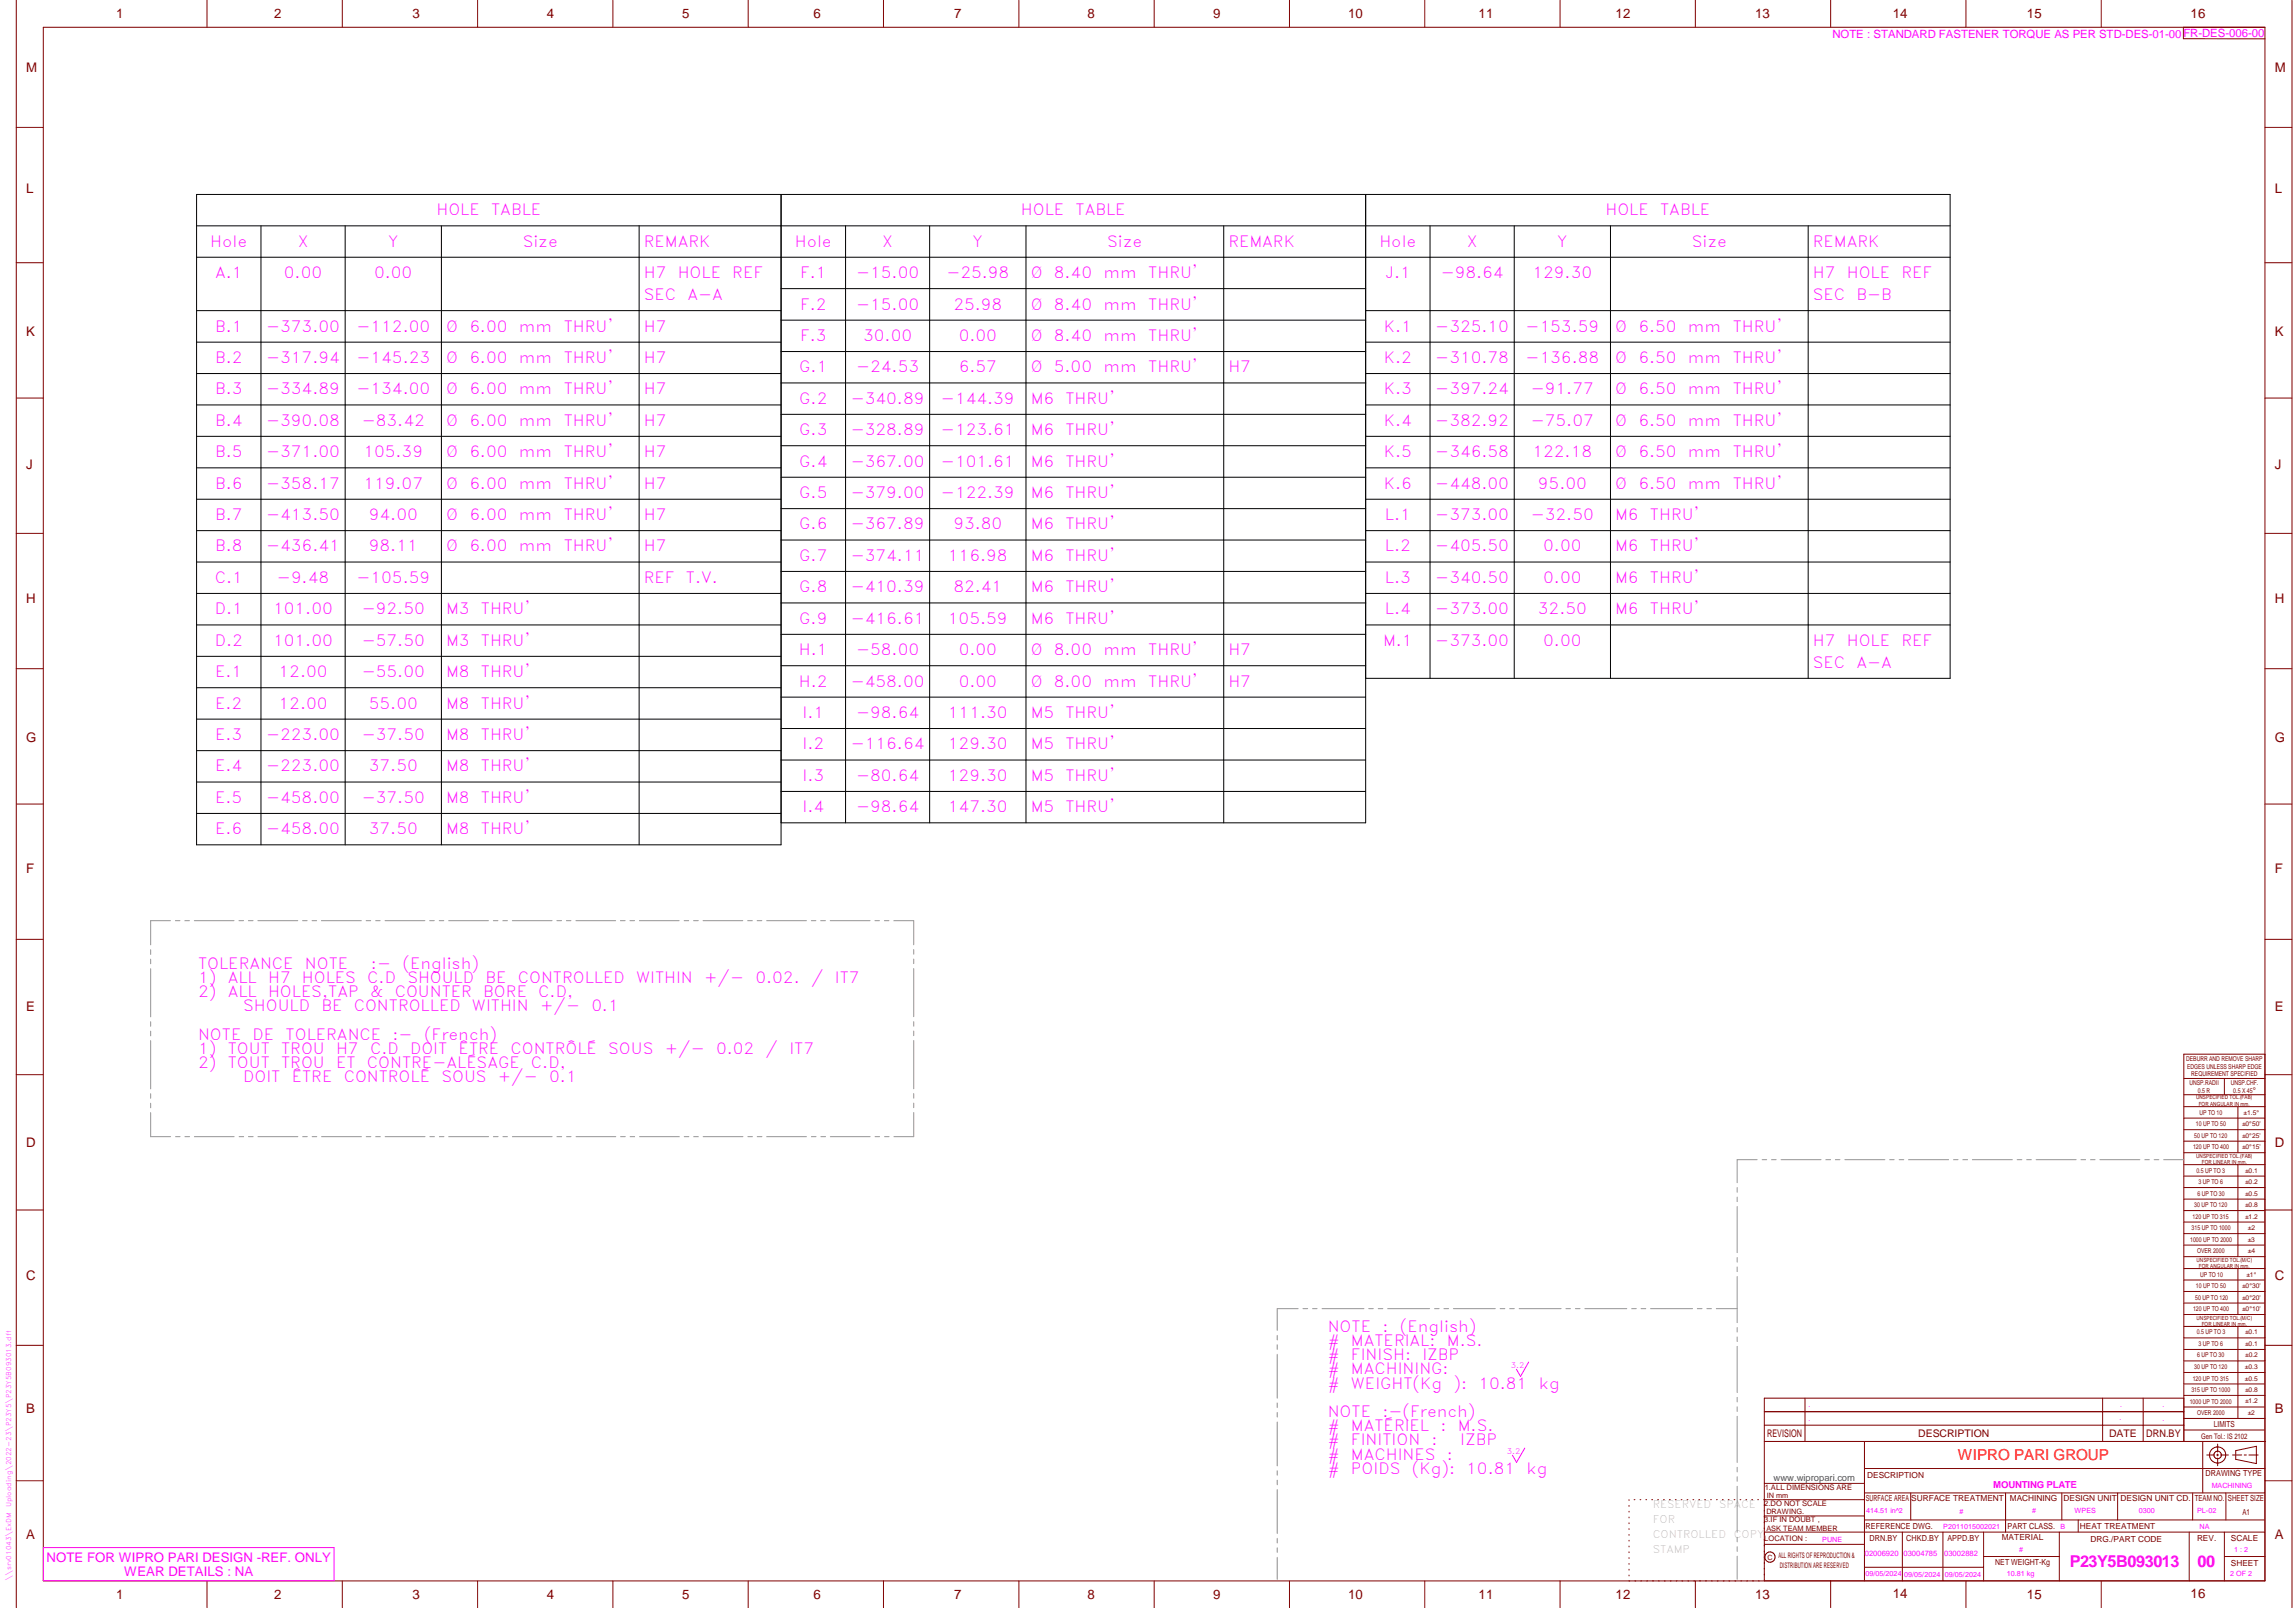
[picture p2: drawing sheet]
<svg xmlns="http://www.w3.org/2000/svg" width="848mm" height="594mm" viewBox="0 0 848 594" stroke-linecap="round" stroke-linejoin="round" font-family="sans-serif">
<defs><g id="words">
<g font-size="6" fill="#f0f">
<text x="764.8" y="578.9">P23Y5B093013</text>
<text x="812.1" y="578.9">00</text>
</g>
<g font-size="5.7" fill="#f0f">
<text x="161.3" y="79.5">HOLE</text>
<text x="181.5" y="79.5">TABLE</text>
<text x="377.3" y="79.5">HOLE</text>
<text x="397.4" y="79.5">TABLE</text>
<text x="593.3" y="79.5">HOLE</text>
<text x="613.5" y="79.5">TABLE</text>
<text x="77.7" y="91.1">Hole</text>
<text x="110" y="91.1">X</text>
<text x="143.4" y="91.1">Y</text>
<text x="193.2" y="91.1">Size</text>
<text x="237.9" y="91.1">REMARK</text>
<text x="293.7" y="91.1">Hole</text>
<text x="326" y="91.1">X</text>
<text x="359.4" y="91.1">Y</text>
<text x="409.2" y="91.1">Size</text>
<text x="453.9" y="91.1">REMARK</text>
<text x="509.7" y="91.1">Hole</text>
<text x="542" y="91.1">X</text>
<text x="575.4" y="91.1">Y</text>
<text x="625.2" y="91.1">Size</text>
<text x="669.9" y="91.1">REMARK</text>
<text x="79.5" y="102.8">A.1</text>
<text x="104.9" y="102.8">0.00</text>
<text x="138.3" y="102.8">0.00</text>
<text x="237.9" y="102.8">H7</text>
<text x="250.4" y="102.8">HOLE</text>
<text x="270.6" y="102.8">REF</text>
<text x="295.7" y="102.8">F.1</text>
<text x="316.4" y="102.8">-15.00</text>
<text x="349.7" y="102.8">-25.98</text>
<text x="380.9" y="102.8">Ø</text>
<text x="389.5" y="102.8">8.40</text>
<text x="407.7" y="102.8">mm</text>
<text x="424.3" y="102.8">THRU'</text>
<text x="511.8" y="102.8">J.1</text>
<text x="532.4" y="102.8">-98.64</text>
<text x="566.3" y="102.8">129.30</text>
<text x="669.9" y="102.8">H7</text>
<text x="682.4" y="102.8">HOLE</text>
<text x="702.6" y="102.8">REF</text>
<text x="237.9" y="110.9">SEC</text>
<text x="254" y="110.9">A-A</text>
<text x="669.9" y="110.9">SEC</text>
<text x="686" y="110.9">B-B</text>
<text x="295.7" y="114.4">F.2</text>
<text x="316.4" y="114.4">-15.00</text>
<text x="352.3" y="114.4">25.98</text>
<text x="380.9" y="114.4">Ø</text>
<text x="389.5" y="114.4">8.40</text>
<text x="407.7" y="114.4">mm</text>
<text x="424.3" y="114.4">THRU'</text>
<text x="79.5" y="122.5">B.1</text>
<text x="98.4" y="122.5">-373.00</text>
<text x="131.7" y="122.5">-112.00</text>
<text x="164.8" y="122.5">Ø</text>
<text x="173.4" y="122.5">6.00</text>
<text x="191.7" y="122.5">mm</text>
<text x="208.3" y="122.5">THRU'</text>
<text x="237.9" y="122.5">H7</text>
<text x="295.7" y="126">F.3</text>
<text x="319" y="126">30.00</text>
<text x="354.3" y="126">0.00</text>
<text x="380.9" y="126">Ø</text>
<text x="389.5" y="126">8.40</text>
<text x="407.7" y="126">mm</text>
<text x="424.3" y="126">THRU'</text>
<text x="511.3" y="122.5">K.1</text>
<text x="530.4" y="122.5">-325.10</text>
<text x="563.8" y="122.5">-153.59</text>
<text x="596.9" y="122.5">Ø</text>
<text x="605.4" y="122.5">6.50</text>
<text x="623.7" y="122.5">mm</text>
<text x="640.3" y="122.5">THRU'</text>
<text x="79.5" y="134.1">B.2</text>
<text x="98.4" y="134.1">-317.94</text>
<text x="131.7" y="134.1">-145.23</text>
<text x="164.8" y="134.1">Ø</text>
<text x="173.4" y="134.1">6.00</text>
<text x="191.7" y="134.1">mm</text>
<text x="208.3" y="134.1">THRU'</text>
<text x="237.9" y="134.1">H7</text>
<text x="295.4" y="137.6">G.1</text>
<text x="316.4" y="137.6">-24.53</text>
<text x="354.3" y="137.6">6.57</text>
<text x="380.9" y="137.6">Ø</text>
<text x="389.5" y="137.6">5.00</text>
<text x="407.7" y="137.6">mm</text>
<text x="424.3" y="137.6">THRU'</text>
<text x="453.9" y="137.6">H7</text>
<text x="511.3" y="134.1">K.2</text>
<text x="530.4" y="134.1">-310.78</text>
<text x="563.8" y="134.1">-136.88</text>
<text x="596.9" y="134.1">Ø</text>
<text x="605.4" y="134.1">6.50</text>
<text x="623.7" y="134.1">mm</text>
<text x="640.3" y="134.1">THRU'</text>
<text x="79.5" y="145.7">B.3</text>
<text x="98.4" y="145.7">-334.89</text>
<text x="131.7" y="145.7">-134.00</text>
<text x="164.8" y="145.7">Ø</text>
<text x="173.4" y="145.7">6.00</text>
<text x="191.7" y="145.7">mm</text>
<text x="208.3" y="145.7">THRU'</text>
<text x="237.9" y="145.7">H7</text>
<text x="295.4" y="149.2">G.2</text>
<text x="314.4" y="149.2">-340.89</text>
<text x="347.7" y="149.2">-144.39</text>
<text x="380.9" y="149.2">M6</text>
<text x="393.7" y="149.2">THRU'</text>
<text x="511.3" y="145.7">K.3</text>
<text x="530.4" y="145.7">-397.24</text>
<text x="565.7" y="145.7">-91.77</text>
<text x="596.9" y="145.7">Ø</text>
<text x="605.4" y="145.7">6.50</text>
<text x="623.7" y="145.7">mm</text>
<text x="640.3" y="145.7">THRU'</text>
<text x="79.5" y="157.4">B.4</text>
<text x="98.4" y="157.4">-390.08</text>
<text x="133.7" y="157.4">-83.42</text>
<text x="164.8" y="157.4">Ø</text>
<text x="173.4" y="157.4">6.00</text>
<text x="191.7" y="157.4">mm</text>
<text x="208.3" y="157.4">THRU'</text>
<text x="237.9" y="157.4">H7</text>
<text x="295.4" y="160.8">G.3</text>
<text x="314.4" y="160.8">-328.89</text>
<text x="347.7" y="160.8">-123.61</text>
<text x="380.9" y="160.8">M6</text>
<text x="393.7" y="160.8">THRU'</text>
<text x="511.3" y="157.4">K.4</text>
<text x="530.4" y="157.4">-382.92</text>
<text x="565.7" y="157.4">-75.07</text>
<text x="596.9" y="157.4">Ø</text>
<text x="605.4" y="157.4">6.50</text>
<text x="623.7" y="157.4">mm</text>
<text x="640.3" y="157.4">THRU'</text>
<text x="79.5" y="169">B.5</text>
<text x="98.4" y="169">-371.00</text>
<text x="134.3" y="169">105.39</text>
<text x="164.8" y="169">Ø</text>
<text x="173.4" y="169">6.00</text>
<text x="191.7" y="169">mm</text>
<text x="208.3" y="169">THRU'</text>
<text x="237.9" y="169">H7</text>
<text x="295.4" y="172.4">G.4</text>
<text x="314.4" y="172.4">-367.00</text>
<text x="347.7" y="172.4">-101.61</text>
<text x="380.9" y="172.4">M6</text>
<text x="393.7" y="172.4">THRU'</text>
<text x="511.3" y="169">K.5</text>
<text x="530.4" y="169">-346.58</text>
<text x="566.3" y="169">122.18</text>
<text x="596.9" y="169">Ø</text>
<text x="605.4" y="169">6.50</text>
<text x="623.7" y="169">mm</text>
<text x="640.3" y="169">THRU'</text>
<text x="79.5" y="180.6">B.6</text>
<text x="98.4" y="180.6">-358.17</text>
<text x="134.3" y="180.6">119.07</text>
<text x="164.8" y="180.6">Ø</text>
<text x="173.4" y="180.6">6.00</text>
<text x="191.7" y="180.6">mm</text>
<text x="208.3" y="180.6">THRU'</text>
<text x="237.9" y="180.6">H7</text>
<text x="295.4" y="184">G.5</text>
<text x="314.4" y="184">-379.00</text>
<text x="347.7" y="184">-122.39</text>
<text x="380.9" y="184">M6</text>
<text x="393.7" y="184">THRU'</text>
<text x="511.3" y="180.6">K.6</text>
<text x="530.4" y="180.6">-448.00</text>
<text x="568.3" y="180.6">95.00</text>
<text x="596.9" y="180.6">Ø</text>
<text x="605.4" y="180.6">6.50</text>
<text x="623.7" y="180.6">mm</text>
<text x="640.3" y="180.6">THRU'</text>
<text x="79.5" y="192.2">B.7</text>
<text x="98.4" y="192.2">-413.50</text>
<text x="136.3" y="192.2">94.00</text>
<text x="164.8" y="192.2">Ø</text>
<text x="173.4" y="192.2">6.00</text>
<text x="191.7" y="192.2">mm</text>
<text x="208.3" y="192.2">THRU'</text>
<text x="237.9" y="192.2">H7</text>
<text x="295.4" y="195.6">G.6</text>
<text x="314.4" y="195.6">-367.89</text>
<text x="352.3" y="195.6">93.80</text>
<text x="380.9" y="195.6">M6</text>
<text x="393.7" y="195.6">THRU'</text>
<text x="511.8" y="192.2">L.1</text>
<text x="530.4" y="192.2">-373.00</text>
<text x="565.7" y="192.2">-32.50</text>
<text x="596.9" y="192.2">M6</text>
<text x="609.7" y="192.2">THRU'</text>
<text x="79.5" y="203.8">B.8</text>
<text x="98.4" y="203.8">-436.41</text>
<text x="136.3" y="203.8">98.11</text>
<text x="164.8" y="203.8">Ø</text>
<text x="173.4" y="203.8">6.00</text>
<text x="191.7" y="203.8">mm</text>
<text x="208.3" y="203.8">THRU'</text>
<text x="237.9" y="203.8">H7</text>
<text x="511.8" y="203.8">L.2</text>
<text x="530.4" y="203.8">-405.50</text>
<text x="570.3" y="203.8">0.00</text>
<text x="596.9" y="203.8">M6</text>
<text x="609.7" y="203.8">THRU'</text>
<text x="295.4" y="207.3">G.7</text>
<text x="314.4" y="207.3">-374.11</text>
<text x="350.3" y="207.3">116.98</text>
<text x="380.9" y="207.3">M6</text>
<text x="393.7" y="207.3">THRU'</text>
<text x="79.3" y="215.4">C.1</text>
<text x="102.3" y="215.4">-9.48</text>
<text x="131.7" y="215.4">-105.59</text>
<text x="237.9" y="215.4">REF</text>
<text x="253.5" y="215.4">T.V.</text>
<text x="511.8" y="215.4">L.3</text>
<text x="530.4" y="215.4">-340.50</text>
<text x="570.3" y="215.4">0.00</text>
<text x="596.9" y="215.4">M6</text>
<text x="609.7" y="215.4">THRU'</text>
<text x="295.4" y="218.9">G.8</text>
<text x="314.4" y="218.9">-410.39</text>
<text x="352.3" y="218.9">82.41</text>
<text x="380.9" y="218.9">M6</text>
<text x="393.7" y="218.9">THRU'</text>
<text x="79.3" y="227">D.1</text>
<text x="101" y="227">101.00</text>
<text x="133.7" y="227">-92.50</text>
<text x="164.8" y="227">M3</text>
<text x="177.7" y="227">THRU'</text>
<text x="511.8" y="227">L.4</text>
<text x="530.4" y="227">-373.00</text>
<text x="568.3" y="227">32.50</text>
<text x="596.9" y="227">M6</text>
<text x="609.7" y="227">THRU'</text>
<text x="295.4" y="230.5">G.9</text>
<text x="314.4" y="230.5">-416.61</text>
<text x="350.3" y="230.5">105.59</text>
<text x="380.9" y="230.5">M6</text>
<text x="393.7" y="230.5">THRU'</text>
<text x="79.3" y="238.6">D.2</text>
<text x="101" y="238.6">101.00</text>
<text x="133.7" y="238.6">-57.50</text>
<text x="164.8" y="238.6">M3</text>
<text x="177.7" y="238.6">THRU'</text>
<text x="511.1" y="238.6">M.1</text>
<text x="530.4" y="238.6">-373.00</text>
<text x="570.3" y="238.6">0.00</text>
<text x="669.9" y="238.6">H7</text>
<text x="682.4" y="238.6">HOLE</text>
<text x="702.6" y="238.6">REF</text>
<text x="295.2" y="242.1">H.1</text>
<text x="316.4" y="242.1">-58.00</text>
<text x="354.3" y="242.1">0.00</text>
<text x="380.9" y="242.1">Ø</text>
<text x="389.5" y="242.1">8.00</text>
<text x="407.7" y="242.1">mm</text>
<text x="424.3" y="242.1">THRU'</text>
<text x="453.9" y="242.1">H7</text>
<text x="79.5" y="250.2">E.1</text>
<text x="103" y="250.2">12.00</text>
<text x="133.7" y="250.2">-55.00</text>
<text x="164.8" y="250.2">M8</text>
<text x="177.7" y="250.2">THRU'</text>
<text x="669.9" y="246.7">SEC</text>
<text x="686" y="246.7">A-A</text>
<text x="295.2" y="253.7">H.2</text>
<text x="314.4" y="253.7">-458.00</text>
<text x="354.3" y="253.7">0.00</text>
<text x="380.9" y="253.7">Ø</text>
<text x="389.5" y="253.7">8.00</text>
<text x="407.7" y="253.7">mm</text>
<text x="424.3" y="253.7">THRU'</text>
<text x="453.9" y="253.7">H7</text>
<text x="79.5" y="261.8">E.2</text>
<text x="103" y="261.8">12.00</text>
<text x="136.3" y="261.8">55.00</text>
<text x="164.8" y="261.8">M8</text>
<text x="177.7" y="261.8">THRU'</text>
<text x="296.5" y="265.3">I.1</text>
<text x="316.4" y="265.3">-98.64</text>
<text x="350.3" y="265.3">111.30</text>
<text x="380.9" y="265.3">M5</text>
<text x="393.7" y="265.3">THRU'</text>
<text x="79.5" y="273.4">E.3</text>
<text x="98.4" y="273.4">-223.00</text>
<text x="133.7" y="273.4">-37.50</text>
<text x="164.8" y="273.4">M8</text>
<text x="177.7" y="273.4">THRU'</text>
<text x="296.5" y="276.9">I.2</text>
<text x="314.4" y="276.9">-116.64</text>
<text x="350.3" y="276.9">129.30</text>
<text x="380.9" y="276.9">M5</text>
<text x="393.7" y="276.9">THRU'</text>
<text x="79.5" y="285">E.4</text>
<text x="98.4" y="285">-223.00</text>
<text x="136.3" y="285">37.50</text>
<text x="164.8" y="285">M8</text>
<text x="177.7" y="285">THRU'</text>
<text x="296.5" y="288.5">I.3</text>
<text x="316.4" y="288.5">-80.64</text>
<text x="350.3" y="288.5">129.30</text>
<text x="380.9" y="288.5">M5</text>
<text x="393.7" y="288.5">THRU'</text>
<text x="79.5" y="296.6">E.5</text>
<text x="98.4" y="296.6">-458.00</text>
<text x="133.7" y="296.6">-37.50</text>
<text x="164.8" y="296.6">M8</text>
<text x="177.7" y="296.6">THRU'</text>
<text x="296.5" y="300.1">I.4</text>
<text x="316.4" y="300.1">-98.64</text>
<text x="350.3" y="300.1">147.30</text>
<text x="380.9" y="300.1">M5</text>
<text x="393.7" y="300.1">THRU'</text>
<text x="79.5" y="308.2">E.6</text>
<text x="98.4" y="308.2">-458.00</text>
<text x="136.3" y="308.2">37.50</text>
<text x="164.8" y="308.2">M8</text>
<text x="177.7" y="308.2">THRU'</text>
<text x="73.2" y="357.8">TOLERANCE</text>
<text x="112.7" y="357.8">NOTE</text>
<text x="137.1" y="357.8">:-</text>
<text x="148.7" y="357.8">(English)</text>
<text x="73.2" y="363.1">1)</text>
<text x="84.2" y="363.1">ALL</text>
<text x="99.1" y="363.1">H7</text>
<text x="111.6" y="363.1">HOLES</text>
<text x="135.7" y="363.1">C.D</text>
<text x="150.5" y="363.1">SHOULD</text>
<text x="179.4" y="363.1">BE</text>
<text x="191.4" y="363.1">CONTROLLED</text>
<text x="235.1" y="363.1">WITHIN</text>
<text x="260.2" y="363.1">+/-</text>
<text x="279.2" y="363.1">0.02.</text>
<text x="299.8" y="363.1">/</text>
<text x="308.5" y="363.1">IT7</text>
<text x="73.2" y="368.4">2)</text>
<text x="84.2" y="368.4">ALL</text>
<text x="99.1" y="368.4">HOLES,TAP</text>
<text x="136.7" y="368.4">&amp;</text>
<text x="145.9" y="368.4">COUNTER</text>
<text x="178.6" y="368.4">BORE</text>
<text x="198.9" y="368.4">C.D,</text>
<text x="89.9" y="373.6">SHOULD</text>
<text x="118.8" y="373.6">BE</text>
<text x="130.7" y="373.6">CONTROLLED</text>
<text x="174.4" y="373.6">WITHIN</text>
<text x="199.6" y="373.6">+/-</text>
<text x="218.5" y="373.6">0.1</text>
<text x="73.2" y="384.1">NOTE</text>
<text x="73.2" y="389.4">1)</text>
<text x="84.2" y="389.4">TOUT</text>
<text x="93.4" y="384.1">DE</text>
<text x="103.9" y="389.4">TROU</text>
<text x="105.6" y="384.1">TOLERANCE</text>
<text x="124.2" y="389.4">H7</text>
<text x="136.7" y="389.4">C.D</text>
<text x="145.1" y="384.1">:-</text>
<text x="151.5" y="389.4">DOIT</text>
<text x="156.7" y="384.1">(French)</text>
<text x="169.5" y="389.4">ÊTRE</text>
<text x="188.7" y="389.4">CONTRÔLÉ</text>
<text x="224.8" y="389.4">SOUS</text>
<text x="245.6" y="389.4">+/-</text>
<text x="264.6" y="389.4">0.02</text>
<text x="282.9" y="389.4">/</text>
<text x="291.7" y="389.4">IT7</text>
<text x="73.2" y="394.6">2)</text>
<text x="84.2" y="394.6">TOUT</text>
<text x="103.9" y="394.6">TROU</text>
<text x="124.2" y="394.6">ET</text>
<text x="135.6" y="394.6">CONTRE-ALÉSAGE</text>
<text x="196.2" y="394.6">C.D,</text>
<text x="89.9" y="399.9">DOIT</text>
<text x="107.8" y="399.9">ÊTRE</text>
<text x="127" y="399.9">CONTROLÉ</text>
<text x="163.1" y="399.9">SOUS</text>
<text x="184" y="399.9">+/-</text>
<text x="203" y="399.9">0.1</text>
<text x="490.6" y="492">NOTE</text>
<text x="510.8" y="492">:</text>
<text x="517.3" y="492">(English)</text>
<text x="490.6" y="497.2">#</text>
<text x="499.2" y="497.2">MATERIAL:</text>
<text x="534.7" y="497.2">M.S.</text>
<text x="490.6" y="502.5">#</text>
<text x="499.2" y="502.5">FINISH:</text>
<text x="525.6" y="502.5">IZBP</text>
<text x="490.6" y="507.7">#</text>
<text x="499.2" y="507.7">MACHINING:</text>
<text x="490.6" y="513">#</text>
<text x="499.2" y="513">WEIGHT(Kg</text>
<text x="537.1" y="513">):</text>
<text x="546.4" y="513">10.81</text>
<text x="568.6" y="513">kg</text>
<text x="490.6" y="523.5">NOTE</text>
<text x="510.8" y="523.5">:-(French)</text>
<text x="490.6" y="528.7">#</text>
<text x="490.6" y="534">#</text>
<text x="499.2" y="534">FINITION</text>
<text x="499.2" y="528.7">MATÉRIEL</text>
<text x="529" y="534">:</text>
<text x="532.3" y="528.7">:</text>
<text x="538.7" y="528.7">M.S.</text>
<text x="539.6" y="534">IZBP</text>
<text x="490.6" y="539.2">#</text>
<text x="499.2" y="539.2">MACHINES</text>
<text x="534.7" y="539.2">:</text>
<text x="490.6" y="544.5">#</text>
<text x="499.2" y="544.5">POIDS</text>
<text x="521.7" y="544.5">(Kg):</text>
<text x="541.9" y="544.5">10.81</text>
<text x="564.1" y="544.5">kg</text>
</g>
<text font-size="5.6" fill="#f00" x="723.5" y="539.3">WIPRO PARI GROUP</text>
<g font-size="4.9" fill="#800000">
<text x="42.9" y="6.6">1</text>
<text x="101.3" y="6.7">2</text>
<text x="152.5" y="6.7">3</text>
<text x="202.1" y="6.7">4</text>
<text x="252.1" y="6.7">5</text>
<text x="300.6" y="6.7">6</text>
<text x="352.6" y="6.7">7</text>
<text x="401.9" y="6.7">8</text>
<text x="448.4" y="6.7">9</text>
<text x="498.1" y="6.7">10</text>
<text x="546.4" y="6.7">11</text>
<text x="597" y="6.7">12</text>
<text x="648.5" y="6.6">13</text>
<text x="699.4" y="6.6">14</text>
<text x="749" y="6.7">15</text>
<text x="809.5" y="6.6">16</text>
<text x="9.7" y="26.7">M</text>
<text x="840.6" y="26.7">M</text>
<text x="9.7" y="71.4">L</text>
<text x="840.6" y="71.4">L</text>
<text x="9.7" y="124.2">K</text>
<text x="840.6" y="124.2">K</text>
<text x="9.7" y="173.4">J</text>
<text x="840.6" y="173.4">J</text>
<text x="9.7" y="222.7">H</text>
<text x="840.6" y="222.7">H</text>
<text x="9.7" y="274.3">G</text>
<text x="840.6" y="274.3">G</text>
<text x="9.7" y="322.6">F</text>
<text x="840.6" y="322.6">F</text>
<text x="9.7" y="373.3">E</text>
<text x="840.6" y="373.3">E</text>
<text x="9.7" y="423.8">D</text>
<text x="840.6" y="423.8">D</text>
<text x="9.7" y="472.8">C</text>
<text x="840.6" y="472.8">C</text>
<text x="9.7" y="522.1">B</text>
<text x="840.6" y="522.1">B</text>
<text x="9.7" y="568.7">A</text>
<text x="840.6" y="568.7">A</text>
<text x="42.9" y="590.6">1</text>
<text x="101.3" y="590.7">2</text>
<text x="152.5" y="590.7">3</text>
<text x="202.1" y="590.7">4</text>
<text x="252.1" y="590.7">5</text>
<text x="300.6" y="590.7">6</text>
<text x="352.6" y="590.7">7</text>
<text x="401.9" y="590.7">8</text>
<text x="448.4" y="590.7">9</text>
<text x="498.1" y="590.7">10</text>
<text x="546.4" y="590.7">11</text>
<text x="597" y="590.7">12</text>
<text x="648.5" y="590.6">13</text>
<text x="699.4" y="590.5">14</text>
<text x="749" y="590.7">15</text>
<text x="809.5" y="590.5">16</text>
</g>
<g font-size="4.9" fill="#f0f">
<text x="17.2" y="577">NOTE FOR WIPRO PARI DESIGN -REF. ONLY</text>
<text x="45.9" y="582.3">WEAR DETAILS : NA</text>
</g>
<text font-size="4.2" fill="#f0f" x="677.1" y="13.9">NOTE : STANDARD FASTENER TORQUE AS PER STD-DES-01-00FR-DES-006-00</text>
<g font-size="3.9" fill="#800000">
<text x="653" y="530.9">REVISION</text>
<text x="708.9" y="530.9">DESCRIPTION</text>
<text x="779.4" y="530.9">DATE</text>
<text x="793.1" y="530.9">DRN.BY</text>
</g>
<g font-size="3.9" fill="#c0c0c0">
<text x="610.8" y="557.1">RESERVED</text>
<text x="635.2" y="557.1">SPACE</text>
<text x="610.8" y="562.7">FOR</text>
<text x="610.8" y="568.3">CONTROLLED</text>
<text x="640.7" y="568.3">COPY</text>
<text x="610.8" y="573.8">STAMP</text>
</g>
<text font-size="3.6" fill="#f0f" x="736.5" y="549.8">MOUNTING PLATE</text>
<text font-size="3.5" fill="#00f" x="655.4" y="547.1">www.wipropari.com</text>
<g font-size="3.1" fill="#800000">
<text x="818.1" y="527.3">LIMITS</text>
<text x="815" y="545.5">DRAWING TYPE</text>
<text x="690" y="546.1">DESCRIPTION</text>
<text x="689.5" y="554.6">SURFACE AREA</text>
<text x="706.2" y="554.6">SURFACE TREATMENT</text>
<text x="742.7" y="554.6">MACHINING</text>
<text x="762.5" y="554.6">DESIGN UNIT</text>
<text x="783.6" y="554.6">DESIGN UNIT CD.</text>
<text x="811" y="554.4">TEAM NO.</text>
<text x="823.3" y="554.5">SHEET SIZE</text>
<text x="828.6" y="559.9">A1</text>
<text x="689.4" y="564.9">REFERENCE DWG.</text>
<text x="690.8" y="569.3">DRN.BY</text>
<text x="704.4" y="569.2">CHKD.BY</text>
<text x="719.6" y="569.3">APPD.BY</text>
<text x="739.7" y="569.1">MATERIAL</text>
<text x="741.8" y="564.7">PART CLASS.</text>
<text x="768.6" y="564.7">HEAT TREATMENT</text>
<text x="772.5" y="569.7">DRG./PART CODE</text>
<text x="811.9" y="569.3">REV.</text>
<text x="824.4" y="569.4">SCALE</text>
<text x="737.3" y="578">NET WEIGHT-Kg</text>
<text x="824.4" y="578.5">SHEET</text>
</g>
<text font-size="3" fill="#800000" x="832.4" y="403.9">°</text>
<g font-size="2.8" fill="#f0f">
<text x="558.3" y="505.4">3.2</text>
<text x="556.9" y="537.2">3.2</text>
<text x="689.1" y="575">02006920</text>
<text x="703.4" y="574.9">03004785</text>
<text x="718.4" y="575">03002882</text>
</g>
<g font-size="2.8" fill="#800000">
<text x="813.4" y="531.5">Gen Tol.: IS 2102</text>
<text x="652.1" y="550.4">1.ALL DIMENSIONS ARE</text>
<text x="652" y="556.4">2.DO NOT SCALE</text>
<text x="652" y="562.5">3.IF IN DOUBT ,</text>
<text x="652" y="569.2">LOCATION :</text>
<text x="657.2" y="575.8">ALL RIGHTS OF REPRODUCTION &amp;</text>
<text x="657.7" y="579.2">DISTRIBUTION ARE RESERVED</text>
</g>
<g font-size="2.7" fill="#f0f">
<text x="817.3" y="549.9">MACHINING</text>
<text x="689.6" y="559.1">414.51 in^2</text>
<text x="724.1" y="559.2">#</text>
<text x="751" y="559.1">#</text>
<text x="766.6" y="559">WPES</text>
<text x="790.3" y="558.8">0300</text>
<text x="811.9" y="558.8">PL-02</text>
<text x="673.4" y="569.6">PUNE</text>
<text x="718.1" y="564.9">P2011015002021</text>
<text x="761.4" y="564.9">B</text>
<text x="812.8" y="564.9">NA</text>
<text x="746.1" y="573.2">#</text>
<text x="825.6" y="573.4">1 : 2</text>
<text x="689.4" y="582.4">09/05/2024</text>
<text x="703.7" y="582.5">09/05/2024</text>
<text x="718.7" y="582.6">09/05/2024</text>
<text x="741.6" y="582.2">10.81 kg</text>
<text x="824.1" y="582.4">2 OF 2</text>
</g>
<g font-size="2.7" fill="#800000">
<text x="652.9" y="553.5">IN mm</text>
<text x="652.7" y="559.5">DRAWING.</text>
<text x="652.7" y="565.5">ASK TEAM MEMBER</text>
<text x="653.1" y="576.3">C</text>
</g>
<g font-size="2.5" fill="#800000">
<text x="807.8" y="392">DEBURR AND REMOVE SHARP</text>
<text x="808.2" y="394.8">EDGES UNLESS SHARP EDGE</text>
<text x="809.1" y="400.9">UNSP.RADII</text>
<text x="809.8" y="397.6">REQUIREMENT SPECIFIED</text>
<text x="824.4" y="400.7">UNSP.CHF.</text>
<text x="812.2" y="403.6">0.5 R</text>
<text x="825.3" y="403.9">0.5 X 45</text>
<text x="812.8" y="411.8">UP TO 10</text>
<text x="829.1" y="411.9">±1.5°</text>
<text x="811.4" y="416.1">10 UP TO 50</text>
<text x="828.5" y="416.1">±0°50'</text>
<text x="810.4" y="424.5">120 UP TO 400</text>
<text x="810.9" y="420.3">50 UP TO 120</text>
<text x="828.5" y="424.5">±0°15'</text>
<text x="828.5" y="420.3">±0°25'</text>
<text x="811.7" y="433.2">0.5 UP TO 3</text>
<text x="812.5" y="437.5">3 UP TO 6</text>
<text x="829.6" y="437.4">±0.2</text>
<text x="829.6" y="433.2">±0.1</text>
<text x="812" y="441.7">6 UP TO 30</text>
<text x="829.6" y="441.7">±0.5</text>
<text x="810.9" y="445.9">30 UP TO 120</text>
<text x="829.6" y="446">±0.8</text>
<text x="809.9" y="454.4">315 UP TO 1000</text>
<text x="810.3" y="450.2">120 UP TO 315</text>
<text x="829.6" y="450.2">±1.2</text>
<text x="830.7" y="454.4">±2</text>
<text x="809.4" y="458.7">1000 UP TO 2000</text>
<text x="830.6" y="458.7">±3</text>
<text x="811.9" y="463">OVER 2000</text>
<text x="830.7" y="463">±4</text>
<text x="813.1" y="471.6">UP TO 10</text>
<text x="830.1" y="471.6">±1°</text>
<text x="811.4" y="475.9">10 UP TO 50</text>
<text x="828.5" y="475.9">±0°30'</text>
<text x="810.4" y="484.4">120 UP TO 400</text>
<text x="811.2" y="480.1">50 UP TO 120</text>
<text x="828.5" y="484.4">±0°10'</text>
<text x="828.5" y="480.1">±0°20'</text>
<text x="811.7" y="493">0.5 UP TO 3</text>
<text x="812.4" y="497.2">3 UP TO 6</text>
<text x="829.6" y="497.3">±0.1</text>
<text x="829.6" y="493">±0.1</text>
<text x="811.9" y="501.5">6 UP TO 30</text>
<text x="829.6" y="501.5">±0.2</text>
<text x="810.8" y="505.8">30 UP TO 120</text>
<text x="829.6" y="505.8">±0.3</text>
<text x="809.8" y="514.3">315 UP TO 1000</text>
<text x="810.3" y="510.1">120 UP TO 315</text>
<text x="829.6" y="510">±0.5</text>
<text x="829.6" y="514.3">±0.8</text>
<text x="809.2" y="518.5">1000 UP TO 2000</text>
<text x="829.6" y="518.5">±1.2</text>
<text x="811.9" y="522.8">OVER 2000</text>
<text x="830.6" y="522.7">±2</text>
</g>
<g font-size="2.5" fill="#f0f">
<text x="668.4" y="519.9">.</text>
<text x="783.5" y="520">.</text>
<text x="799.1" y="519.9">.</text>
<text x="668.4" y="524.9">.</text>
<text x="783.3" y="524.8">.</text>
<text x="799.1" y="524.8">.</text>
</g>
<g font-size="2.4" fill="#f0f">
<text x="4.1" y="556.9" transform="rotate(-90 4.1 556.9)">Uploading\2022-23\P23Y5\P23Y5B093013.dft</text>
<text x="4.1" y="584.1" transform="rotate(-90 4.1 584.1)">\\srv01043\ExDM</text>
</g>
<g font-size="2.1" fill="#800000">
<text x="811.5" y="406.1">UNSPECIFIED TOL.(FAB)</text>
<text x="812.5" y="408.5">FOR ANGULAR IN mm.</text>
<text x="811.6" y="427.7">UNSPECIFIED TOL.(FAB)</text>
<text x="813.6" y="430.1">FOR LINEAR IN mm.</text>
<text x="811.7" y="466.1">UNSPECIFIED TOL.(M/C)</text>
<text x="812.5" y="468.5">FOR ANGULAR IN mm.</text>
<text x="811.7" y="487.6">UNSPECIFIED TOL.(M/C)</text>
<text x="813.6" y="489.9">FOR LINEAR IN mm.</text>
</g>
</g></defs>
<g fill="none" stroke="#800000" stroke-width=".37">
<path d="M6 .1v593.9M16 10.1h821v573.9l-821 .1zM76.5 .1v10M126.5 .1v10M176.5 .1v10M226.5 .1v10M276.5 .1v10M326.5 .1v10M376.5 .1v10M426.5 .1v10M476.5 .1v10M526.5 .1v10"/>
<path d="M576.5 .1v10M626.5 .1v10M676.5 .1v10M726.5 .1v10M776.5 .1v10M806.8 10.1v4.2l30.2 .1M847 .1v593.9M6 47.1h10M837 47.1h10M6 97.1h10M837 97.1h10M6 147.1h10"/>
<path d="M837 147.1h10M6 197.1h10M837 197.1h10M6 247.1h10M837 247.1h10M6 297.1h10M837 297.1h10M6 347h10M837 347h10M6 397h10M807 398.4h30M822 398.4v6.1"/>
<path d="M837 397h10M837 389.5h-30v143.1M807 404.5h30M807 408.9h30M807 413.1h30M807 417.4h30M827 408.9v17M807 421.6h30M807 425.9h30M807 430.3h30M807 434.5h30M807 438.7h30"/>
<path d="M827 430.3v34M6 447h10M807 443h30M807 447.3h30M807 451.5h30M807 455.8h30M807 460h30M837 447h10M807 464.3h30M807 468.7h30M807 472.9h30M807 477.1h30"/>
<path d="M827 468.7v16.9M6 497h10M807 481.4h30M807 485.6h30M807 490.1h30M807 494.3h30M807 498.6h30M827 490.1v33.9M837 497h10M667 516.6v16M777 516.6v16M792 516.6v16"/>
<path d="M807 502.8h30M807 507.1h30M807 511.3h30M807 515.5h30M807 519.8h30M807 516.6h-155v67.5M652 532.6h185.2M652 521.5h155M652 526.5h155M689 532.6v51.4M807 524h30M807 528.3h30"/>
<path d="M814 532.6v19M815.5 537.5h2.8M819.1 537.5h.7M819.5 533.5v2.9M819.5 537.2v.7M819.5 538.7v2.8M820.6 537.5h2.9M825 537.5h3.4M826.2 535.9l7.6-1.6v6.4l-7.6-1.5zM829.3 537.5h.8M831 537.5h3.5M6 547.1h10"/>
<path d="M602 554.1v.3M602 556.2v.3M602 558.3v.3M603.8 554.1h.4M606 554.1h.3M608.2 554.1h.3M610.4 554.1h.3M612.6 554.1h.3M614.7 554.1h.3M616.9 554.1h.3M619.1 554.1h.3M621.2 554.1h.3"/>
<path d="M623.4 554.1h.3M625.6 554.1h.3M627.8 554.1h.3M629.9 554.1h.4M632.1 554.1h.3M634.3 554.1h.3M636.5 554.1h.3M638.6 554.1h.3M640.8 554.1h.3M643 554.1h.3M645.2 554.1h.3M647.3 554.1h.4"/>
<path d="M649.5 554.1h.3M652 548h37M689 542.5h148M689 551.6h148M689 554.1h-37.3M706.1 551.6v10M741.1 551.6v14.4M761.9 551.6v10M782.5 551.6v10M810.3 551.6v10M822.5 551.6v10M837 547.1h10"/>
<path d="M602 560.5v.3M602 562.6v.3M602 564.8v.3M602 566.9v.3M602 569v.3M602 571.2v.3M602 573.3v.4M602 575.5v.3M602 577.6v.3M602 579.8v.3M652 570.6h37M652 560.1h37"/>
<path d="M689 561.6h148M689 579h44M703 566v18M718 566v18M733 575.1h28M733 566v18M761 566v18M768 561.6v4.4M809 566v18M822 566v18M822 575.1h15M837 566h-185"/>
<path d="M76.5 584.1v9.9M126.5 584.1v9.9M176.5 584.1v9.9M226.5 584.1v9.9M276.5 584.1v9.9M326.5 584.1v9.9M376.5 584.1v9.9M426.5 584.1v9.9M476.5 584.1v9.9M526.5 584.1v9.9M576.5 584.1v9.9M602 581.9v.3"/>
<path d="M626.5 584.1v9.9M676.5 584.1v9.9M726.5 584.1v9.9M776.5 584.1v9.9"/>
<circle cx="819.5" cy="537.5" r="2.99"/>
<circle cx="819.5" cy="537.5" r="1.39"/>
<circle cx="654.1" cy="575.3" r="1.9"/>
</g>
<path d="M564.9 503.2l-3 5.3-1.5-2.6M563.5 535l-3.1 5.3-1.5-2.7M16 571.8h107.4v12.2h-107.4z" fill="none" stroke="#f0f" stroke-width=".37"/>
<g fill="none" stroke="#949494" stroke-width=".37">
<path d="M55.7 350.9v1.7M55.7 354.4v1.7M55.7 357.9v17.8M63 340.1h-7.3v9M64.8 340.1h1.7M68.3 340.1h1.7M71.8 340.1h14.7M88.3 340.1h1.7M91.8 340.1h1.7M95.3 340.1h14.7M111.8 340.1h1.7M115.3 340.1h1.7"/>
<path d="M118.8 340.1h14.7M135.3 340.1h1.7M138.8 340.1h1.7M142.3 340.1h14.7M158.8 340.1h1.7M162.3 340.1h1.7M165.8 340.1h14.7M182.3 340.1h1.7M185.8 340.1h1.7M189.3 340.1h14.7M205.8 340.1h1.7M209.3 340.1h1.7"/>
<path d="M212.8 340.1h14.7M229.3 340.1h1.7M232.8 340.1h1.7M236.3 340.1h14.7M252.8 340.1h1.7M256.3 340.1h1.7M259.8 340.1h14.7M276.3 340.1h1.7M279.8 340.1h1.7M283.3 340.1h14.7M299.8 340.1h1.7M303.3 340.1h1.7"/>
<path d="M306.8 340.1h14.7M323.3 340.1h1.7M326.8 340.1h1.7M330.3 340.1h7.4v8.9M337.7 350.8v1.8M337.7 354.3v1.7M337.7 357.8v17.8M55.7 377.5v1.7M337.7 377.4v1.7M55.7 381v1.7M55.7 384.5v17.8M337.7 380.9v1.8"/>
<path d="M337.7 384.4v17.9M55.7 411.1v8.8h7.3M55.7 404.1v1.7M55.7 407.6v1.7M64.9 419.9h1.6M68.3 419.9h1.8M71.8 419.9h14.7M88.3 419.9h1.7M91.8 419.9h1.8M95.3 419.9h14.8M111.8 419.9h1.7M115.4 419.9h1.7"/>
<path d="M118.8 419.9h14.8M135.3 419.9h1.7M138.9 419.9h1.6M142.3 419.9h14.8M158.8 419.9h1.7M162.3 419.9h1.7M165.8 419.9h14.8M182.3 419.9h1.8M185.8 419.9h1.7M189.4 419.9h14.6M205.8 419.9h1.8M209.3 419.9h1.7"/>
<path d="M212.9 419.9h14.6M229.3 419.9h1.8M232.8 419.9h1.7M236.3 419.9h14.7M252.9 419.9h1.7M256.3 419.9h1.8M259.8 419.9h14.7M276.4 419.9h1.6M279.8 419.9h1.8M283.3 419.9h14.7M299.8 419.9h1.7M303.3 419.9h1.8"/>
<path d="M306.8 419.9h14.8M323.3 419.9h1.7M326.9 419.9h1.6M337.7 404v1.7M337.7 407.5v1.7M337.7 411v8.9h-7.4M641.9 438.7v1.8M649.4 428.5h-7.5v8.5M651.2 428.5h1.7M654.6 428.5h1.8M658.2 428.5h14.7M674.7 428.5h1.7"/>
<path d="M678.2 428.5h1.7M681.7 428.5h14.8M698.3 428.5h1.7M701.8 428.5h1.7M705.3 428.5h14.7M721.9 428.5h1.7M725.3 428.5h1.8M728.9 428.5h14.7M745.4 428.5h1.7M748.9 428.5h1.7M752.4 428.5h14.8M769 428.5h1.7"/>
<path d="M772.5 428.5h1.7M776 428.5h14.7M792.6 428.5h1.7M796 428.5h1.8M799.5 428.5h7.4M641.9 442.3v1.6M641.9 445.8v17M641.9 464.6v1.7M641.9 468.1v1.7M641.9 471.6v17.1M472 493.4v1.6M472 496.8v1.8"/>
<path d="M479.7 483.5h-7.7v8M481.5 483.5h1.7M485 483.5h1.7M488.5 483.5h15.5M505.8 483.5h1.7M509.3 483.5h1.7M512.8 483.5h15.5M530.1 483.5h1.7M533.6 483.5h1.7M537.1 483.5h15.5M554.4 483.5h1.7M557.9 483.5h1.7"/>
<path d="M561.4 483.5h15.5M578.7 483.5h1.6M582.2 483.5h1.7M585.6 483.5h15.5M603 483.5h1.6M606.4 483.5h1.8M609.9 483.5h15.5M627.2 483.5h1.7M630.7 483.5h1.7M634.2 483.5h7.7M641.9 490.4v1.7M641.9 493.9v1.7"/>
<path d="M641.9 497.4v17.1M472 500.3v16.3M472 518.3v1.8M641.9 516.3v1.6M641.9 519.8v1.7M472 521.8v1.7M472 525.4v16.2M641.9 523.2v17.1M472 543.3v1.7M472 546.9v1.7M472 550.3v16.2M641.9 542.1v1.7"/>
<path d="M641.9 545.6v1.7M641.9 549.1v17M472 568.3v1.8M472 571.8v1.7M472 575.4v8.1M641.9 567.9v1.7M641.9 571.4v1.8M641.9 574.9v8.6"/>
</g>
<g fill="none" stroke="#000" stroke-width=".37">
<path d="M288.6 71.8v240.3h-216v-240.3h648v178.8h-215.9M504.7 71.8v232.2h-216.1M72.6 83.4h648M72.6 95h648M96.4 83.4v228.7M127.6 83.4v228.7M163.1 83.4v228.7M236.2 83.4v228.7M312.5 83.4v220.6M343.5 83.4v220.6M379.1 83.4v220.6M452.2 83.4v220.6"/>
<path d="M528.4 83.4v167.2M559.6 83.4v167.2M595.1 83.4v167.2M668.2 83.4v167.2M72.6 114.8h216M288.6 106.6h216.1M288.6 118.3h216.1M504.7 114.8h215.9M72.6 126.4h216M72.6 138h216M288.6 129.9h216.1M504.7 126.4h215.9"/>
<path d="M504.7 138h215.9M72.6 149.6h216M288.6 141.5h216.1M288.6 153.1h216.1M504.7 149.6h215.9M72.6 161.2h216M72.6 172.8h216M288.6 164.7h216.1M288.6 176.3h216.1M504.7 161.2h215.9M504.7 172.8h215.9M72.6 184.4h216"/>
<path d="M72.6 196h216M288.6 187.9h216.1M288.6 199.5h216.1M504.7 184.4h215.9M504.7 196h215.9M72.6 207.6h216M72.6 219.2h216M288.6 211.1h216.1M504.7 207.6h215.9M504.7 219.2h215.9M72.6 230.9h216M288.6 222.8h216.1"/>
<path d="M288.6 234.4h216.1M504.7 230.9h215.9M72.6 242.5h216M72.6 254.1h216M288.6 246h216.1M288.6 257.6h216.1M72.6 265.7h216M72.6 277.3h216M288.6 269.2h216.1M72.6 288.9h216M288.6 280.8h216.1M288.6 292.4h216.1"/>
<path d="M72.6 300.5h216"/>
</g>
<use href="#words"/>
</svg>
